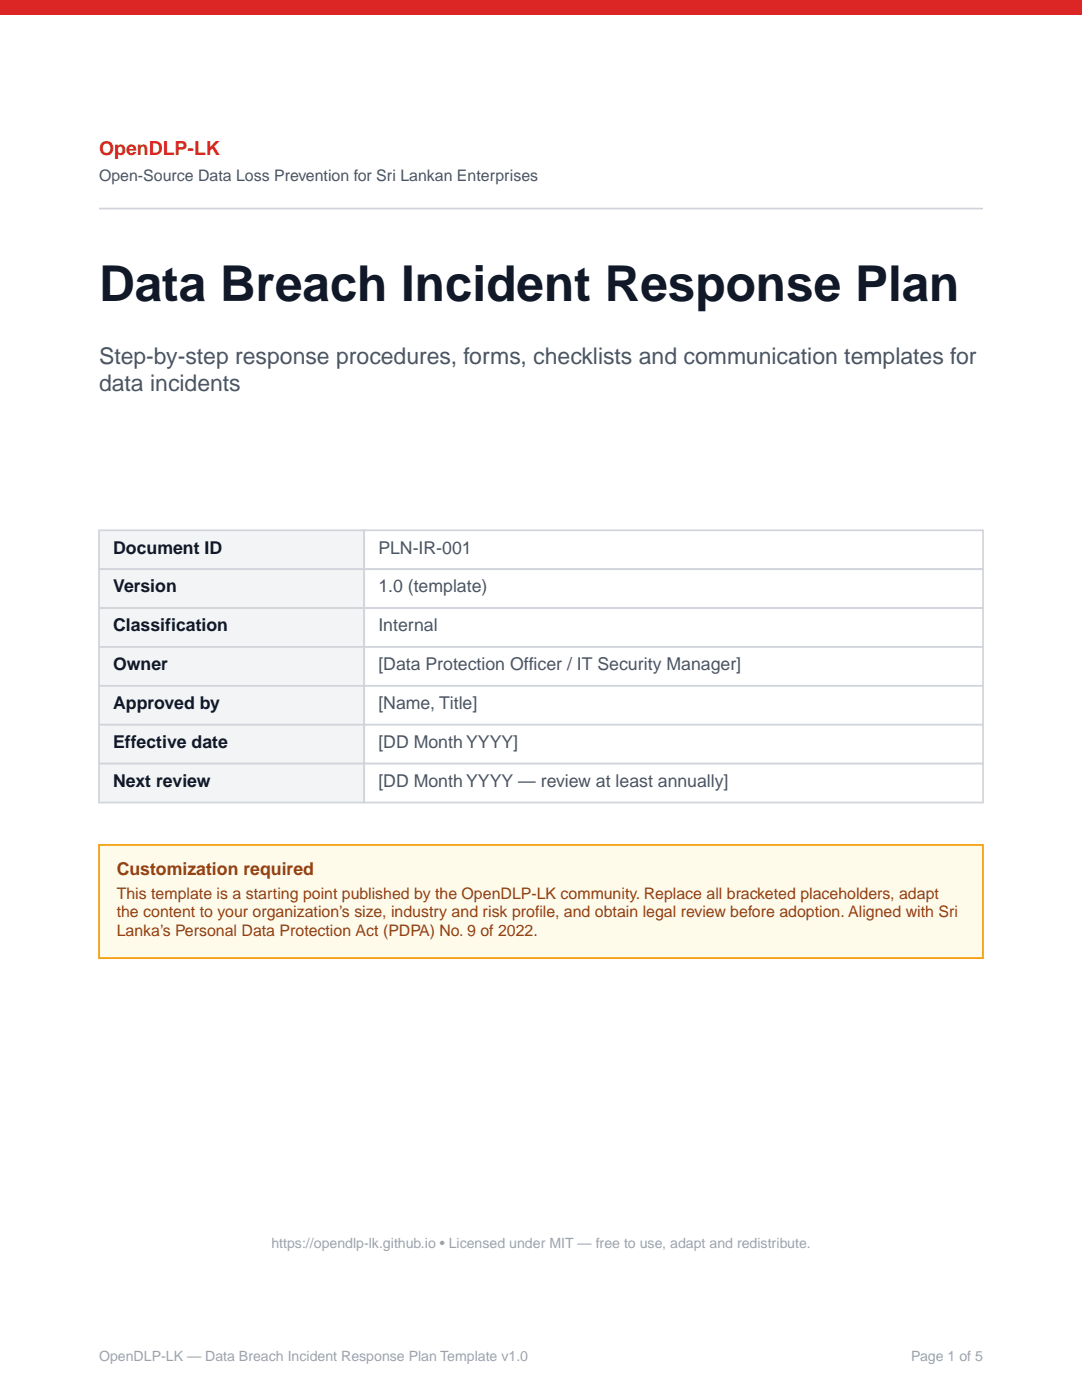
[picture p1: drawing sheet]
<svg xmlns="http://www.w3.org/2000/svg" width="216mm" height="279mm" viewBox="0 0 216 279" stroke-linecap="round" stroke-linejoin="round" font-family="sans-serif">
<defs><g id="words">
<text font-size="9.9" fill="#111827" x="19.8" y="60">Data Breach Incident Response Plan</text>
<g font-size="4.6" fill="#4b5563">
<text x="19.8" y="72.7">Step-by-step response procedures, forms, checklists and communication templates for</text>
<text x="19.8" y="78">data incidents</text>
</g>
<text font-size="3.9" fill="#dc2626" x="19.8" y="31">OpenDLP-LK</text>
<g font-size="3.5" fill="#111827">
<text x="22.6" y="110.5">Document ID</text>
<text x="22.6" y="118.2">Version</text>
<text x="22.6" y="126">Classification</text>
<text x="22.6" y="133.8">Owner</text>
<text x="22.6" y="141.5">Approved by</text>
<text x="22.6" y="149.3">Effective date</text>
<text x="22.6" y="157">Next review</text>
</g>
<g font-size="3.5" fill="#4b5563">
<text x="75.5" y="110.5">PLN-IR-001</text>
<text x="75.5" y="118.2">1.0 (template)</text>
<text x="75.5" y="126">Internal</text>
<text x="75.5" y="133.8">[Data Protection Officer / IT Security Manager]</text>
<text x="75.5" y="141.5">[Name, Title]</text>
<text x="75.5" y="149.3">[DD Month YYYY]</text>
<text x="75.5" y="157">[DD Month YYYY — review at least annually]</text>
</g>
<text font-size="3.5" fill="#92400e" x="23.3" y="174.7">Customization required</text>
<text font-size="3.2" fill="#4b5563" x="19.8" y="36.1">Open-Source Data Loss Prevention for Sri Lankan Enterprises</text>
<g font-size="3.2" fill="#92400e">
<text x="23.3" y="179.4">This template is a starting point published by the OpenDLP-LK community. Replace all bracketed placeholders, adapt</text>
<text x="23.3" y="183">the content to your organization’s size, industry and risk profile, and obtain legal review before adoption. Aligned with Sri</text>
<text x="23.3" y="186.7">Lanka’s Personal Data Protection Act (PDPA) No. 9 of 2022.</text>
</g>
<g font-size="2.8" fill="#9ca3af">
<text x="54.1" y="249">https://opendlp-lk.github.io • Licensed under MIT — free to use, adapt and redistribute.</text>
<text x="19.8" y="271.5">OpenDLP-LK — Data Breach Incident Response Plan Template v1.0</text>
<text x="181.8" y="271.5">Page 1 of 5</text>
</g>
</g></defs>
<path d="M0 0h215.9v2.8h-215.9z" fill="#dc2626"/>
<path d="M19.8 41.6h176.3" fill="none" stroke="#d1d5db" stroke-width=".35"/>
<path d="M19.8 105.8h52.9v7.8h-52.9z" fill="#f3f4f6" stroke="#d1d5db" stroke-width=".35"/>
<path d="M72.7 105.8h123.4v7.8h-123.4z" fill="#fff" stroke="#d1d5db" stroke-width=".35"/>
<path d="M19.8 113.6h52.9v7.8h-52.9z" fill="#f3f4f6" stroke="#d1d5db" stroke-width=".35"/>
<path d="M72.7 113.6h123.4v7.8h-123.4z" fill="#fff" stroke="#d1d5db" stroke-width=".35"/>
<path d="M19.8 121.4h52.9v7.7h-52.9z" fill="#f3f4f6" stroke="#d1d5db" stroke-width=".35"/>
<path d="M72.7 121.4h123.4v7.7h-123.4z" fill="#fff" stroke="#d1d5db" stroke-width=".35"/>
<path d="M19.8 129.1h52.9v7.8h-52.9z" fill="#f3f4f6" stroke="#d1d5db" stroke-width=".35"/>
<path d="M72.7 129.1h123.4v7.8h-123.4z" fill="#fff" stroke="#d1d5db" stroke-width=".35"/>
<path d="M19.8 136.9h52.9v7.7h-52.9z" fill="#f3f4f6" stroke="#d1d5db" stroke-width=".35"/>
<path d="M72.7 136.9h123.4v7.7h-123.4z" fill="#fff" stroke="#d1d5db" stroke-width=".35"/>
<path d="M19.8 144.6h52.9v7.8h-52.9z" fill="#f3f4f6" stroke="#d1d5db" stroke-width=".35"/>
<path d="M72.7 144.6h123.4v7.8h-123.4z" fill="#fff" stroke="#d1d5db" stroke-width=".35"/>
<path d="M19.8 152.4h52.9v7.8h-52.9z" fill="#f3f4f6" stroke="#d1d5db" stroke-width=".35"/>
<path d="M72.7 152.4h123.4v7.8h-123.4z" fill="#fff" stroke="#d1d5db" stroke-width=".35"/>
<path d="M19.8 168.6h176.3v22.6h-176.3z" fill="#fffbeb" stroke="#f59e0b" stroke-width=".35"/>
<use href="#words"/>
</svg>
